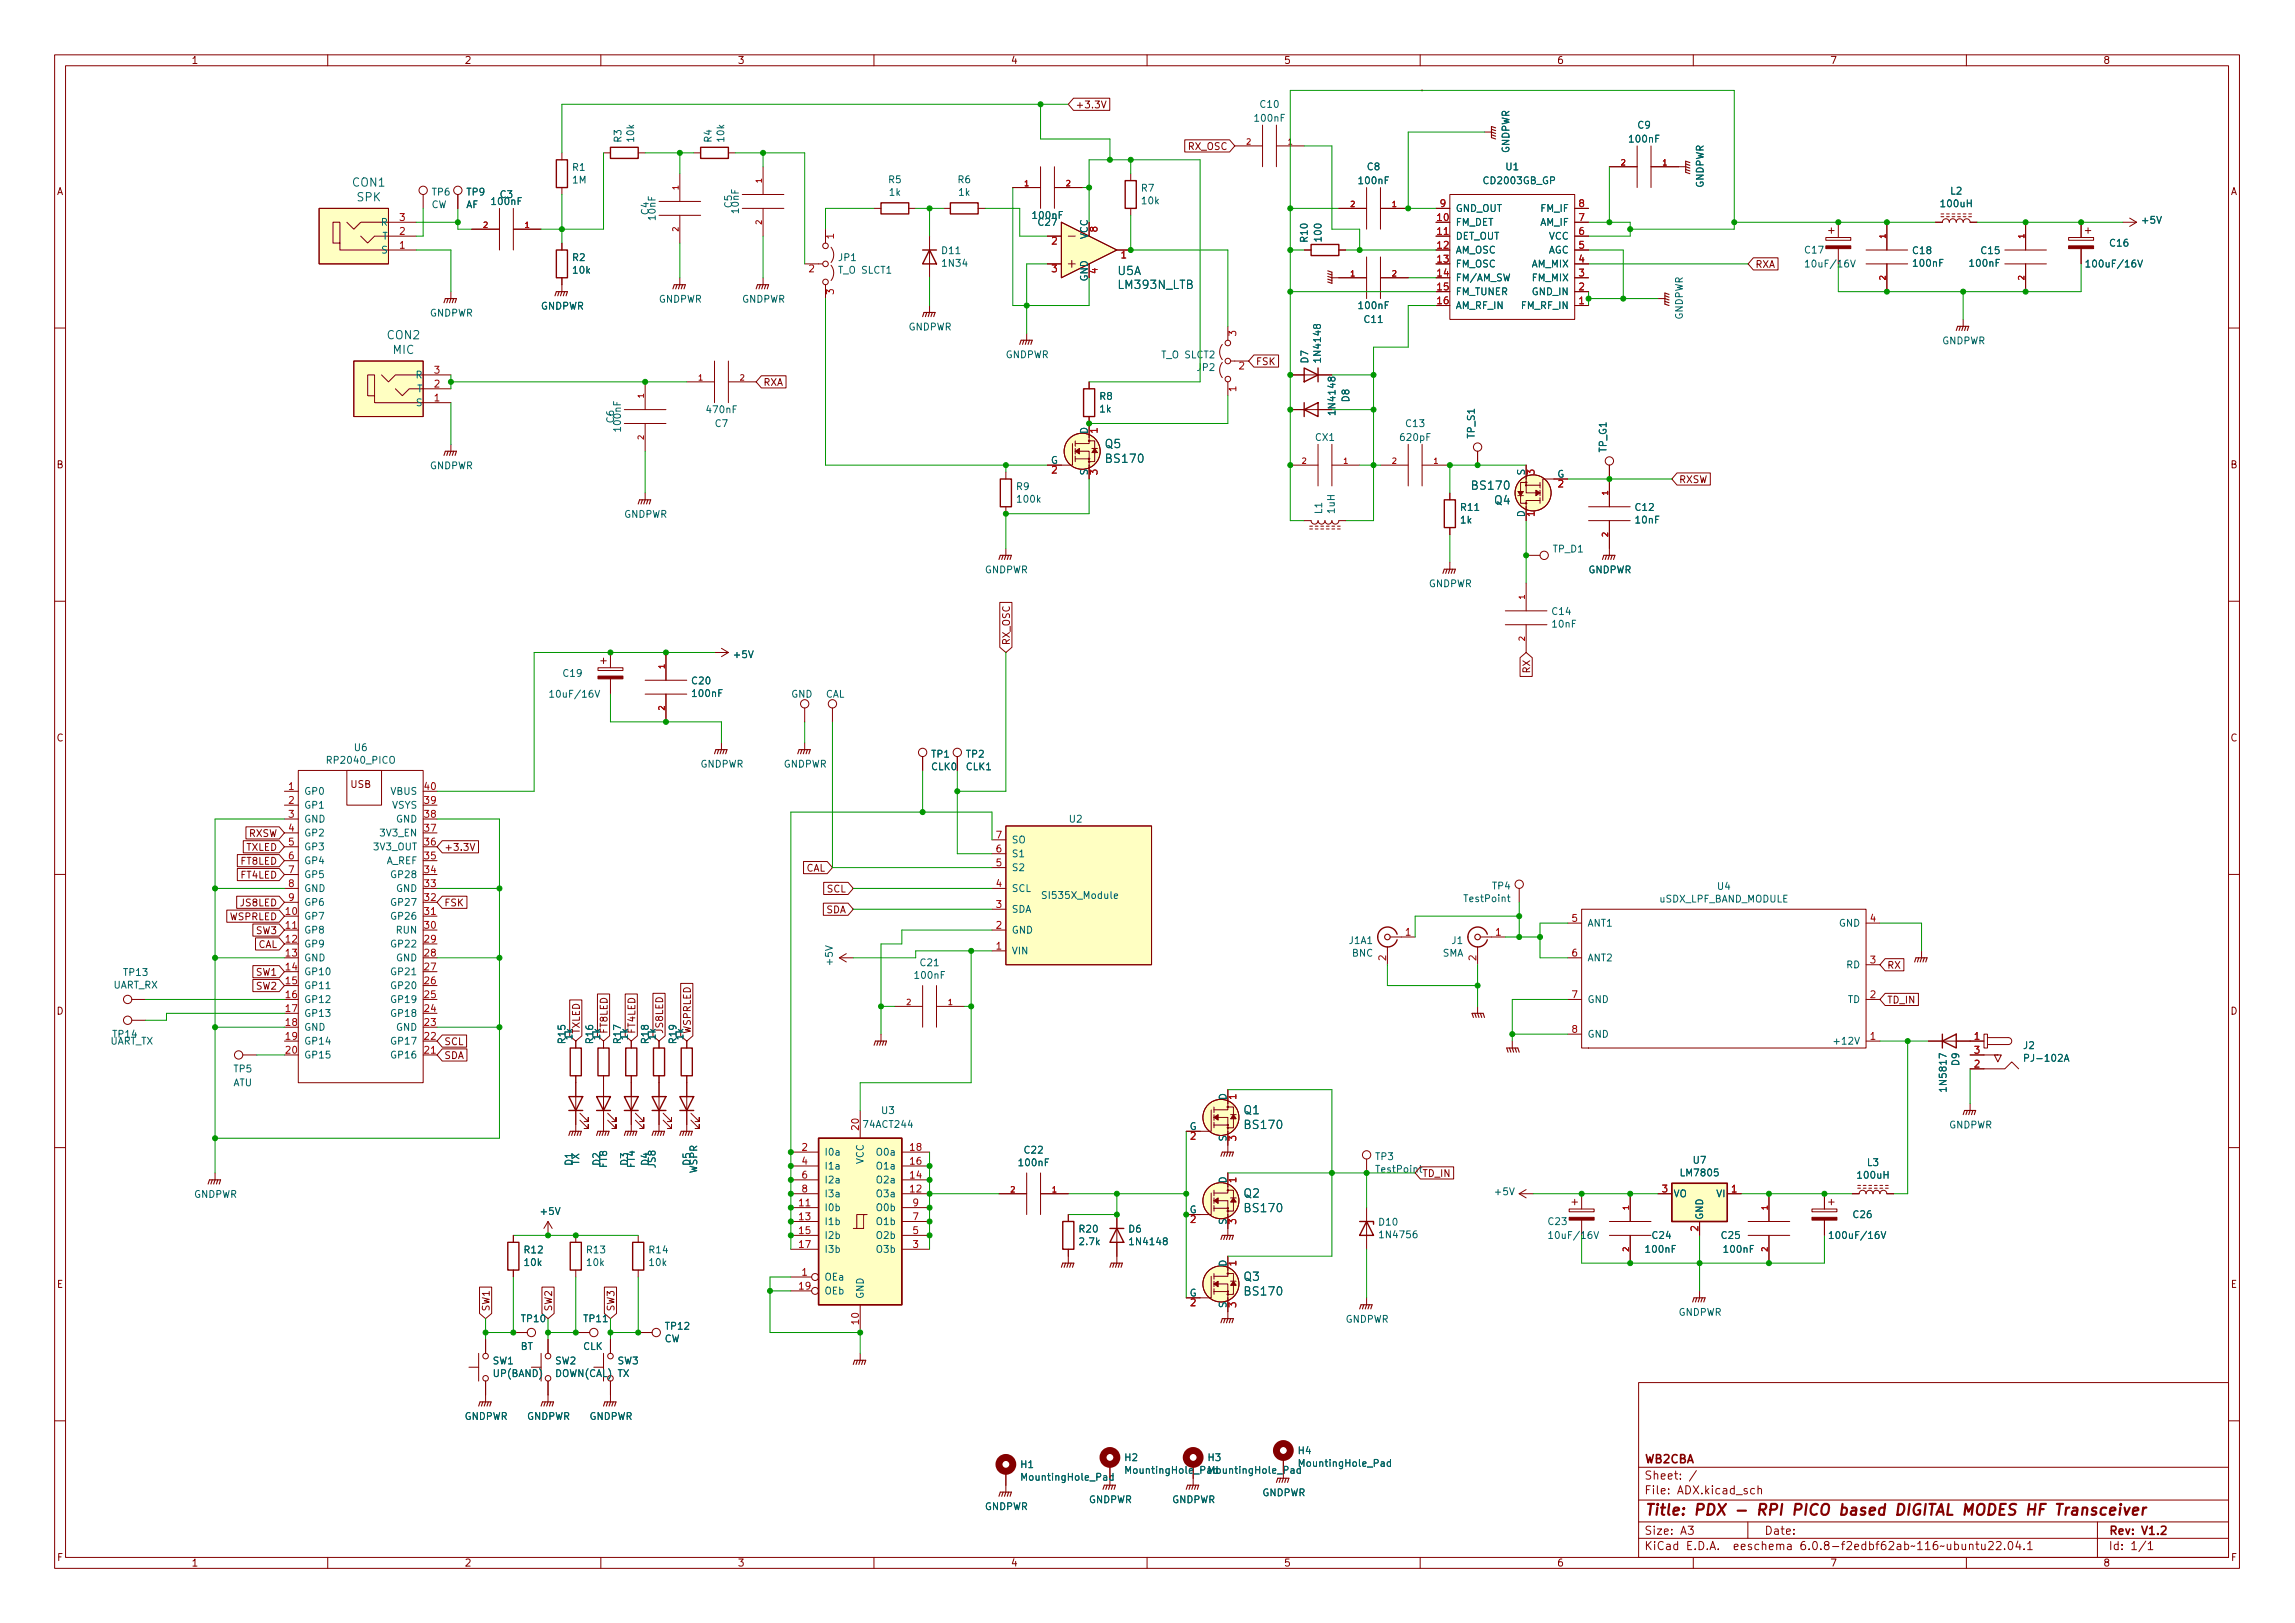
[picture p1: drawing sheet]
<svg xmlns="http://www.w3.org/2000/svg" width="420mm" height="297mm" viewBox="0 0 420 297" stroke-linecap="round" stroke-linejoin="round" font-family="sans-serif">
<defs><g id="words">
<text font-size="2.8" fill="#840000" x="301" y="277.3">Title: PDX - RPI PICO based DIGITAL MODES HF Transceiver</text>
<g font-size="2.1" fill="#006464">
<text x="64.6" y="34.1">CON1</text>
<text x="65.3" y="36.8">SPK</text>
<text x="204.6" y="50.3">U5A</text>
<text x="204.8" y="52.9">LM393N_LTB</text>
<text x="70.9" y="62.1">CON2</text>
<text x="71.9" y="64.8">MIC</text>
<text x="202.3" y="82">Q5</text>
<text x="202.6" y="84.7">BS170</text>
<text x="269.7" y="89.6">BS170</text>
<text x="273.6" y="92.3">Q4</text>
<text x="227.7" y="203.9">Q1</text>
<text x="228" y="206.6">BS170</text>
<text x="227.7" y="219.2">Q2</text>
<text x="228" y="221.9">BS170</text>
<text x="227.7" y="234.4">Q3</text>
<text x="228" y="237.1">BS170</text>
</g>
<g font-size="2.1" fill="#840000">
<text x="301" y="267.8">WB2CBA</text>
<text x="301" y="273.5">File: ADX.kicad_sch</text>
<text x="301" y="270.8">Sheet: /</text>
<text x="301" y="280.9">Size: A3</text>
<text x="323" y="280.9">Date:</text>
<text x="386" y="280.9">Rev: V1.2</text>
<text x="301" y="283.7">KiCad E.D.A. eeschema 6.0.8-f2edbf62ab~116~ubuntu22.04.1</text>
<text x="386" y="283.7">Id: 1/1</text>
</g>
<g font-size="1.8" fill="#840000">
<text x="35" y="11.7">1</text>
<text x="85" y="11.7">2</text>
<text x="135" y="11.7">3</text>
<text x="185" y="11.7">4</text>
<text x="235" y="11.7">5</text>
<text x="285" y="11.7">6</text>
<text x="335" y="11.7">7</text>
<text x="385" y="11.7">8</text>
<text x="196.8" y="19.8">+3.3V</text>
<text x="217.5" y="27.4">RX_OSC</text>
<text x="10.3" y="35.7">A</text>
<text x="408.3" y="35.7">A</text>
<text x="321.3" y="49">RXA</text>
<text x="139.7" y="70.6">RXA</text>
<text x="229.9" y="66.8">FSK</text>
<text x="10.3" y="85.7">B</text>
<text x="307.3" y="88.4">RXSW</text>
<text x="408.3" y="85.7">B</text>
<text x="184.9" y="118.1" transform="rotate(-90 184.9 118.1)">RX_OSC</text>
<text x="280.1" y="123.1" transform="rotate(-90 280.1 123.1)">RX</text>
<text x="10.3" y="135.7">C</text>
<text x="408.3" y="135.7">C</text>
<text x="64.2" y="144.2">USB</text>
<text x="45" y="155.7">TXLED</text>
<text x="45.5" y="153.2">RXSW</text>
<text x="81.3" y="155.7">+3.3V</text>
<text x="44.1" y="160.8">FT4LED</text>
<text x="44.1" y="158.2">FT8LED</text>
<text x="147.5" y="159.5">CAL</text>
<text x="44.1" y="165.9">JS8LED</text>
<text x="81.3" y="165.9">FSK</text>
<text x="151.2" y="167.1">SDA</text>
<text x="151.4" y="163.3">SCL</text>
<text x="42" y="168.4">WSPRLED</text>
<text x="47" y="170.9">SW3</text>
<text x="47.2" y="173.5">CAL</text>
<text x="47" y="178.6">SW1</text>
<text x="345.4" y="177.3">RX</text>
<text x="10.3" y="185.7">D</text>
<text x="47" y="181.1">SW2</text>
<text x="345.4" y="183.6">TD_IN</text>
<text x="408.3" y="185.7">D</text>
<text x="81.3" y="191.3">SCL</text>
<text x="106.1" y="189.3" transform="rotate(-90 106.1 189.3)">TXLED</text>
<text x="111.2" y="189.3" transform="rotate(-90 111.2 189.3)">FT8LED</text>
<text x="116.3" y="189.3" transform="rotate(-90 116.3 189.3)">FT4LED</text>
<text x="121.4" y="189.3" transform="rotate(-90 121.4 189.3)">JS8LED</text>
<text x="126.5" y="189.3" transform="rotate(-90 126.5 189.3)">WSPRLED</text>
<text x="81.3" y="193.8">SDA</text>
<text x="260.3" y="215.4">TD_IN</text>
<text x="10.4" y="235.7">E</text>
<text x="408.4" y="235.7">E</text>
<text x="89.6" y="240.1" transform="rotate(-90 89.6 240.1)">SW1</text>
<text x="101.1" y="240.1" transform="rotate(-90 101.1 240.1)">SW2</text>
<text x="112.5" y="240.1" transform="rotate(-90 112.5 240.1)">SW3</text>
<text x="10.4" y="285.7">F</text>
<text x="35" y="286.7">1</text>
<text x="85" y="286.7">2</text>
<text x="135" y="286.7">3</text>
<text x="185" y="286.7">4</text>
<text x="235" y="286.7">5</text>
<text x="285" y="286.7">6</text>
<text x="335" y="286.7">7</text>
<text x="385" y="286.7">8</text>
<text x="408.4" y="285.7">F</text>
</g>
<g font-size="1.8" fill="#006464">
<text x="229.9" y="22.3">100nF</text>
<text x="230.8" y="19.7">C10</text>
<text x="299.9" y="23.5">C9</text>
<text x="113.8" y="26" transform="rotate(-90 113.8 26)">R3</text>
<text x="116.1" y="25.9" transform="rotate(-90 116.1 25.9)">10k</text>
<text x="130.3" y="26" transform="rotate(-90 130.3 26)">R4</text>
<text x="132.6" y="25.9" transform="rotate(-90 132.6 25.9)">10k</text>
<text x="276.3" y="28.1" transform="rotate(-90 276.3 28.1)">GNDPWR</text>
<text x="298.4" y="26.1">100nF</text>
<text x="79.1" y="35.8">TP6</text>
<text x="85.5" y="35.8">TP9</text>
<text x="104.8" y="33.6">1M</text>
<text x="104.8" y="31.3">R1</text>
<text x="162.7" y="33.5">R5</text>
<text x="162.8" y="35.8">1k</text>
<text x="175.4" y="33.5">R6</text>
<text x="175.5" y="35.8">1k</text>
<text x="209" y="35.1">R7</text>
<text x="248.9" y="33.7">100nF</text>
<text x="250.3" y="31.2">C8</text>
<text x="271.8" y="33.7">CD2003GB_GP</text>
<text x="275.7" y="31.2">U1</text>
<text x="311.9" y="34.4" transform="rotate(-90 311.9 34.4)">GNDPWR</text>
<text x="357.1" y="35.6">L2</text>
<text x="69.8" y="41.3">R</text>
<text x="78.9" y="38.1">CW</text>
<text x="85.3" y="38.1">AF</text>
<text x="90.2" y="37.5">100nF</text>
<text x="91.6" y="36.2">C3</text>
<text x="118.7" y="39.3" transform="rotate(-90 118.7 39.3)">C4</text>
<text x="120" y="40.2" transform="rotate(-90 120 40.2)">10nF</text>
<text x="134" y="38" transform="rotate(-90 134 38)">C5</text>
<text x="135.3" y="38.9" transform="rotate(-90 135.3 38.9)">10nF</text>
<text x="189.2" y="40">100nF</text>
<text x="190.1" y="41.3">C27</text>
<text x="209.1" y="37.4">10k</text>
<text x="266.4" y="41.3">FM_DET</text>
<text x="266.4" y="38.8">GND_OUT</text>
<text x="282" y="41.3">AM_IF</text>
<text x="282.2" y="38.8">FM_IF</text>
<text x="355.5" y="37.9">100uH</text>
<text x="392.3" y="40.9">+5V</text>
<text x="69.9" y="46.4">S</text>
<text x="70" y="43.9">T</text>
<text x="104.8" y="47.8">R2</text>
<text x="153.6" y="47.8">JP1</text>
<text x="172.5" y="46.5">D11</text>
<text x="199.1" y="43.8" transform="rotate(-90 199.1 43.8)">VCC</text>
<text x="239.4" y="44.2" transform="rotate(-90 239.4 44.2)">R10</text>
<text x="241.9" y="44" transform="rotate(-90 241.9 44)">100</text>
<text x="266.4" y="43.9">DET_OUT</text>
<text x="266.4" y="46.4">AM_OSC</text>
<text x="283.3" y="46.4">AGC</text>
<text x="283.5" y="43.9">VCC</text>
<text x="330.5" y="46.4">C17</text>
<text x="350.3" y="46.5">C18</text>
<text x="362.8" y="46.5">C15</text>
<text x="386.3" y="45.1">C16</text>
<text x="105" y="50.1">10k</text>
<text x="153.6" y="50.1">T_O SLCT1</text>
<text x="172.7" y="48.8">1N34</text>
<text x="199.1" y="51.5" transform="rotate(-90 199.1 51.5)">GND</text>
<text x="266.4" y="48.9">FM_OSC</text>
<text x="266.4" y="51.5">FM/AM_SW</text>
<text x="280.4" y="48.9">AM_MIX</text>
<text x="280.6" y="51.5">FM_MIX</text>
<text x="331.1" y="48.9">10uF/16V</text>
<text x="350.4" y="48.8">100nF</text>
<text x="360.8" y="48.8">100nF</text>
<text x="382.6" y="48.9">100uF/16V</text>
<text x="78.6" y="57.9">GNDPWR</text>
<text x="98.9" y="56.7">GNDPWR</text>
<text x="120.5" y="55.4">GNDPWR</text>
<text x="135.8" y="55.4">GNDPWR</text>
<text x="248.9" y="56.6">100nF</text>
<text x="249.8" y="59.1">C11</text>
<text x="266.4" y="54">FM_TUNER</text>
<text x="266.4" y="56.6">AM_RF_IN</text>
<text x="278.6" y="56.6">FM_RF_IN</text>
<text x="280.6" y="54">GND_IN</text>
<text x="308.1" y="58.6" transform="rotate(-90 308.1 58.6)">GNDPWR</text>
<text x="166.3" y="60.5">GNDPWR</text>
<text x="184" y="65.5">GNDPWR</text>
<text x="212.8" y="65.6">T_O SLCT2</text>
<text x="241.8" y="65.9" transform="rotate(-90 241.8 65.9)">1N4148</text>
<text x="355.5" y="63">GNDPWR</text>
<text x="76.1" y="69.3">R</text>
<text x="76.3" y="71.8">T</text>
<text x="219.2" y="67.9">JP2</text>
<text x="239.5" y="66.4" transform="rotate(-90 239.5 66.4)">D7</text>
<text x="76.2" y="74.3">S</text>
<text x="112.4" y="77.4" transform="rotate(-90 112.4 77.4)">C6</text>
<text x="129.5" y="75.6">470nF</text>
<text x="201.4" y="73.2">R8</text>
<text x="201.4" y="75.5">1k</text>
<text x="244.5" y="75.6" transform="rotate(-90 244.5 75.6)">1N4148</text>
<text x="247" y="73.5" transform="rotate(-90 247 73.5)">D8</text>
<text x="113.7" y="78.8" transform="rotate(-90 113.7 78.8)">100nF</text>
<text x="130.9" y="78.1">C7</text>
<text x="199.1" y="79.4" transform="rotate(-90 199.1 79.4)">D</text>
<text x="240.8" y="80.7">CX1</text>
<text x="256.5" y="80.7">620pF</text>
<text x="257.5" y="78.1">C13</text>
<text x="270" y="80.2" transform="rotate(-90 270 80.2)">TP_S1</text>
<text x="294.1" y="82.8" transform="rotate(-90 294.1 82.8)">TP_G1</text>
<text x="78.6" y="85.9">GNDPWR</text>
<text x="186.1" y="89.7">R9</text>
<text x="192.4" y="84.9">G</text>
<text x="199.1" y="87" transform="rotate(-90 199.1 87)">S</text>
<text x="279.1" y="87" transform="rotate(-90 279.1 87)">S</text>
<text x="285.1" y="87.4">G</text>
<text x="114.2" y="94.8">GNDPWR</text>
<text x="186.4" y="92">100k</text>
<text x="242" y="94" transform="rotate(-90 242 94)">L1</text>
<text x="244.3" y="93.9" transform="rotate(-90 244.3 93.9)">1uH</text>
<text x="267.4" y="95.8">1k</text>
<text x="267.5" y="93.5">R11</text>
<text x="279.1" y="94.7" transform="rotate(-90 279.1 94.7)">D</text>
<text x="299.5" y="93.5">C12</text>
<text x="299.5" y="95.8">10nF</text>
<text x="284.3" y="101.1">TP_D1</text>
<text x="180.2" y="104.9">GNDPWR</text>
<text x="261.5" y="107.5">GNDPWR</text>
<text x="290.7" y="104.9">GNDPWR</text>
<text x="284.2" y="112.5">C14</text>
<text x="284.3" y="114.8">10nF</text>
<text x="103.2" y="123.9">C19</text>
<text x="126.7" y="125.2">C20</text>
<text x="134.5" y="120.4">+5V</text>
<text x="101.3" y="127.7">10uF/16V</text>
<text x="126.9" y="127.5">100nF</text>
<text x="144.8" y="127.7">GND</text>
<text x="151.1" y="127.7">CAL</text>
<text x="64.9" y="137.5">U6</text>
<text x="60.2" y="139.8">RP2040_PICO</text>
<text x="128.2" y="140.5">GNDPWR</text>
<text x="143.4" y="140.5">GNDPWR</text>
<text x="170.5" y="141">CLK0</text>
<text x="170.6" y="138.6">TP1</text>
<text x="176.9" y="141">CLK1</text>
<text x="176.9" y="138.6">TP2</text>
<text x="55.6" y="145.5">GP0</text>
<text x="55.6" y="148">GP1</text>
<text x="71.5" y="145.5">VBUS</text>
<text x="71.7" y="148">VSYS</text>
<text x="55.6" y="150.5">GND</text>
<text x="55.6" y="153.1">GP2</text>
<text x="55.6" y="155.6">GP3</text>
<text x="68.6" y="155.6">3V3_OUT</text>
<text x="69.9" y="153.1">3V3_EN</text>
<text x="72.5" y="150.5">GND</text>
<text x="185.2" y="154.3">SO</text>
<text x="195.8" y="150.5">U2</text>
<text x="55.6" y="158.2">GP4</text>
<text x="55.6" y="160.7">GP5</text>
<text x="70.7" y="158.2">A_REF</text>
<text x="71.9" y="160.7">GP28</text>
<text x="185.2" y="159.4">S2</text>
<text x="185.2" y="156.9">S1</text>
<text x="55.6" y="163.2">GND</text>
<text x="55.6" y="165.8">GP6</text>
<text x="71.9" y="165.8">GP27</text>
<text x="72.5" y="163.2">GND</text>
<text x="185.2" y="167">SDA</text>
<text x="185.2" y="163.2">SCL</text>
<text x="191.2" y="164.5">SI535X_Module</text>
<text x="268.2" y="165.1">TestPoint</text>
<text x="273.2" y="162.8">TP4</text>
<text x="303.7" y="165.2">uSDX_LPF_BAND_MODULE</text>
<text x="314.5" y="162.9">U4</text>
<text x="55.6" y="168.3">GP7</text>
<text x="55.6" y="170.9">GP8</text>
<text x="55.6" y="173.4">GP9</text>
<text x="71.9" y="173.4">GP22</text>
<text x="71.9" y="168.3">GP26</text>
<text x="72.6" y="170.9">RUN</text>
<text x="185.2" y="170.9">GND</text>
<text x="247" y="172.8">J1A1</text>
<text x="265.8" y="172.8">J1</text>
<text x="290.6" y="169.6">ANT1</text>
<text x="336.7" y="169.6">GND</text>
<text x="22.7" y="178.6">TP13</text>
<text x="55.6" y="175.9">GND</text>
<text x="55.6" y="178.5">GP10</text>
<text x="71.9" y="178.5">GP21</text>
<text x="72.5" y="175.9">GND</text>
<text x="152.5" y="176.5" transform="rotate(-90 152.5 176.5)">+5V</text>
<text x="167.6" y="179.1">100nF</text>
<text x="168.6" y="176.8">C21</text>
<text x="185.2" y="174.7">VIN</text>
<text x="247.5" y="175.1">BNC</text>
<text x="264.1" y="175.1">SMA</text>
<text x="290.6" y="175.9">ANT2</text>
<text x="338.1" y="177.2">RD</text>
<text x="20.7" y="180.9">UART_RX</text>
<text x="55.6" y="181">GP11</text>
<text x="55.6" y="183.6">GP12</text>
<text x="71.9" y="183.6">GP19</text>
<text x="71.9" y="181">GP20</text>
<text x="290.6" y="183.6">GND</text>
<text x="338.3" y="183.6">TD</text>
<text x="20.1" y="191.2">UART_TX</text>
<text x="20.7" y="189.9">TP14</text>
<text x="55.6" y="186.1">GP13</text>
<text x="55.6" y="188.6">GND</text>
<text x="55.6" y="191.2">GP14</text>
<text x="71.9" y="191.2">GP17</text>
<text x="71.9" y="186.1">GP18</text>
<text x="72.5" y="188.6">GND</text>
<text x="103.5" y="190.9" transform="rotate(-90 103.5 190.9)">R15</text>
<text x="104.8" y="190.3" transform="rotate(-90 104.8 190.3)">1k</text>
<text x="108.6" y="190.9" transform="rotate(-90 108.6 190.9)">R16</text>
<text x="109.9" y="190.3" transform="rotate(-90 109.9 190.3)">1k</text>
<text x="113.7" y="190.9" transform="rotate(-90 113.7 190.9)">R17</text>
<text x="114.9" y="190.3" transform="rotate(-90 114.9 190.3)">1k</text>
<text x="118.7" y="190.9" transform="rotate(-90 118.7 190.9)">R18</text>
<text x="120" y="190.3" transform="rotate(-90 120 190.3)">1k</text>
<text x="123.8" y="190.9" transform="rotate(-90 123.8 190.9)">R19</text>
<text x="125.1" y="190.3" transform="rotate(-90 125.1 190.3)">1k</text>
<text x="290.6" y="189.9">GND</text>
<text x="336.4" y="191.2">+12V</text>
<text x="370.5" y="192">J2</text>
<text x="42.8" y="196.3">TP5</text>
<text x="55.6" y="193.7">GP15</text>
<text x="71.9" y="193.7">GP16</text>
<text x="358.7" y="195" transform="rotate(-90 358.7 195)">D9</text>
<text x="371.1" y="194.3">PJ-102A</text>
<text x="42.6" y="198.8">ATU</text>
<text x="161.4" y="203.9">U3</text>
<text x="224.5" y="201.3" transform="rotate(-90 224.5 201.3)">D</text>
<text x="356.4" y="199.4" transform="rotate(-90 356.4 199.4)">1N5817</text>
<text x="158.3" y="206.4">74ACT244</text>
<text x="217.8" y="206.8">G</text>
<text x="224.5" y="208.9" transform="rotate(-90 224.5 208.9)">S</text>
<text x="356.8" y="206.5">GNDPWR</text>
<text x="104.8" y="213.3" transform="rotate(-90 104.8 213.3)">D1</text>
<text x="106" y="213.3" transform="rotate(-90 106 213.3)">TX</text>
<text x="109.9" y="213.3" transform="rotate(-90 109.9 213.3)">D2</text>
<text x="111.1" y="213.7" transform="rotate(-90 111.1 213.7)">FT8</text>
<text x="114.9" y="213.3" transform="rotate(-90 114.9 213.3)">D3</text>
<text x="116.2" y="213.7" transform="rotate(-90 116.2 213.7)">FT4</text>
<text x="118.7" y="213.3" transform="rotate(-90 118.7 213.3)">D4</text>
<text x="120" y="213.7" transform="rotate(-90 120 213.7)">JS8</text>
<text x="126.4" y="213.3" transform="rotate(-90 126.4 213.3)">D5</text>
<text x="127.6" y="214.8" transform="rotate(-90 127.6 214.8)">WSPR</text>
<text x="150.9" y="211.5">I0a</text>
<text x="150.9" y="214">I1a</text>
<text x="158.1" y="213.1" transform="rotate(-90 158.1 213.1)">VCC</text>
<text x="160.7" y="214">O1a</text>
<text x="160.7" y="211.5">O0a</text>
<text x="186.7" y="213.4">100nF</text>
<text x="187.6" y="211.1">C22</text>
<text x="251.8" y="212.3">TP3</text>
<text x="252.1" y="214.6">TestPoint</text>
<text x="307.9" y="215.3">LM7805</text>
<text x="310" y="213">U7</text>
<text x="340.2" y="215.7">100uH</text>
<text x="341.9" y="213.4">L3</text>
<text x="35.4" y="219.2">GNDPWR</text>
<text x="150.9" y="221.7">I0b</text>
<text x="150.9" y="216.6">I2a</text>
<text x="150.9" y="219.1">I3a</text>
<text x="160.6" y="221.7">O0b</text>
<text x="160.7" y="219.1">O3a</text>
<text x="160.7" y="216.6">O2a</text>
<text x="224.5" y="216.6" transform="rotate(-90 224.5 216.6)">D</text>
<text x="273.8" y="218.7">+5V</text>
<text x="306.3" y="219.1">VO</text>
<text x="314.3" y="219.1">VI</text>
<text x="99.1" y="222.3">+5V</text>
<text x="150.9" y="224.2">I1b</text>
<text x="150.9" y="226.7">I2b</text>
<text x="160.6" y="226.7">O2b</text>
<text x="160.6" y="224.2">O1b</text>
<text x="197.7" y="225.6">R20</text>
<text x="197.7" y="227.9">2.7k</text>
<text x="206.7" y="225.6">D6</text>
<text x="207.1" y="227.9">1N4148</text>
<text x="217.8" y="222">G</text>
<text x="224.5" y="224.1" transform="rotate(-90 224.5 224.1)">S</text>
<text x="252.5" y="224.3">D10</text>
<text x="252.9" y="226.6">1N4756</text>
<text x="283.5" y="224.2">C23</text>
<text x="284.2" y="226.7">10uF/16V</text>
<text x="302.6" y="226.7">C24</text>
<text x="311.8" y="223.3" transform="rotate(-90 311.8 223.3)">GND</text>
<text x="315.2" y="226.7">C25</text>
<text x="335.6" y="226.7">100uF/16V</text>
<text x="339.4" y="222.9">C26</text>
<text x="96.1" y="229.4">R12</text>
<text x="96.1" y="231.7">10k</text>
<text x="107.5" y="229.4">R13</text>
<text x="107.5" y="231.7">10k</text>
<text x="118.9" y="229.4">R14</text>
<text x="118.9" y="231.7">10k</text>
<text x="150.9" y="229.3">I3b</text>
<text x="160.6" y="229.3">O3b</text>
<text x="224.5" y="231.8" transform="rotate(-90 224.5 231.8)">D</text>
<text x="301.4" y="229.3">100nF</text>
<text x="315.7" y="229.3">100nF</text>
<text x="150.9" y="234.4">OEa</text>
<text x="150.9" y="236.9">OEb</text>
<text x="158.1" y="237.8" transform="rotate(-90 158.1 237.8)">GND</text>
<text x="217.8" y="237.3">G</text>
<text x="224.5" y="239.4" transform="rotate(-90 224.5 239.4)">S</text>
<text x="95.5" y="242">TP10</text>
<text x="107" y="242">TP11</text>
<text x="121.6" y="245.7">CW</text>
<text x="121.9" y="243.3">TP12</text>
<text x="246.3" y="242.1">GNDPWR</text>
<text x="307.2" y="240.8">GNDPWR</text>
<text x="90.2" y="249.7">SW1</text>
<text x="95.3" y="247.1">BT</text>
<text x="101.6" y="249.7">SW2</text>
<text x="106.7" y="247.1">CLK</text>
<text x="113.1" y="249.7">SW3</text>
<text x="90.5" y="252">UP(BAND)</text>
<text x="101.7" y="252">DOWN(CAL) TX</text>
<text x="85" y="259.9">GNDPWR</text>
<text x="96.4" y="259.9">GNDPWR</text>
<text x="107.8" y="259.9">GNDPWR</text>
<text x="186.9" y="268.7">H1</text>
<text x="206" y="267.4">H2</text>
<text x="206.5" y="269.7">MountingHole_PadMountingHole_Pad</text>
<text x="221.2" y="267.4">H3</text>
<text x="237.7" y="266.1">H4</text>
<text x="238.2" y="268.4">MountingHole_Pad</text>
<text x="187.4" y="271">MountingHole_Pad</text>
<text x="199.3" y="275.1">GNDPWR</text>
<text x="214.5" y="275.1">GNDPWR</text>
<text x="231" y="273.8">GNDPWR</text>
<text x="180.2" y="276.4">GNDPWR</text>
</g>
<g font-size="1.8" fill="#a90000">
<text x="73.2" y="40.4">3</text>
<text x="263.2" y="40.4">10</text>
<text x="263.7" y="37.9">9</text>
<text x="289.1" y="40.4">7</text>
<text x="289.1" y="37.9">8</text>
<text x="73.2" y="45.5">1</text>
<text x="73.2" y="43">2</text>
<text x="152.7" y="43.7" transform="rotate(-90 152.7 43.7)">1</text>
<text x="192.5" y="44.7">2</text>
<text x="200.9" y="42.4" transform="rotate(-90 200.9 42.4)">8</text>
<text x="205.2" y="47.3">1</text>
<text x="263.2" y="43">11</text>
<text x="263.2" y="45.5">12</text>
<text x="289.1" y="45.5">5</text>
<text x="289.1" y="43">6</text>
<text x="148.1" y="49.8">2</text>
<text x="152.7" y="53.9" transform="rotate(-90 152.7 53.9)">3</text>
<text x="192.5" y="49.8">3</text>
<text x="200.9" y="50.1" transform="rotate(-90 200.9 50.1)">4</text>
<text x="263.2" y="48">13</text>
<text x="263.2" y="50.6">14</text>
<text x="263.2" y="53.1">15</text>
<text x="289.1" y="53.1">2</text>
<text x="289.1" y="50.6">3</text>
<text x="289.1" y="48">4</text>
<text x="263.2" y="55.7">16</text>
<text x="289.1" y="55.7">1</text>
<text x="226.3" y="61.5" transform="rotate(-90 226.3 61.5)">3</text>
<text x="79.5" y="70.9">2</text>
<text x="79.5" y="68.4">3</text>
<text x="226.3" y="71.6" transform="rotate(-90 226.3 71.6)">1</text>
<text x="226.8" y="67.6">2</text>
<text x="79.5" y="73.4">1</text>
<text x="200.9" y="79.3" transform="rotate(-90 200.9 79.3)">1</text>
<text x="192.5" y="86.7">2</text>
<text x="200.9" y="86.9" transform="rotate(-90 200.9 86.9)">3</text>
<text x="280.9" y="86.9" transform="rotate(-90 280.9 86.9)">3</text>
<text x="285.3" y="89.2">2</text>
<text x="280.9" y="94.5" transform="rotate(-90 280.9 94.5)">1</text>
<text x="52.8" y="144.6">1</text>
<text x="52.8" y="147.1">2</text>
<text x="52.8" y="149.6">3</text>
<text x="77.8" y="149.6">38</text>
<text x="77.8" y="147.1">39</text>
<text x="77.8" y="144.6">40</text>
<text x="52.8" y="152.2">4</text>
<text x="52.8" y="154.7">5</text>
<text x="77.8" y="154.7">36</text>
<text x="77.8" y="152.2">37</text>
<text x="182.4" y="156">6</text>
<text x="182.4" y="153.5">7</text>
<text x="52.8" y="157.3">6</text>
<text x="52.8" y="159.8">7</text>
<text x="77.8" y="159.8">34</text>
<text x="77.8" y="157.3">35</text>
<text x="182.4" y="158.5">5</text>
<text x="52.4" y="167.4">10</text>
<text x="52.8" y="162.3">8</text>
<text x="52.8" y="164.9">9</text>
<text x="77.8" y="167.4">31</text>
<text x="77.8" y="164.9">32</text>
<text x="77.8" y="162.3">33</text>
<text x="182.4" y="166.2">3</text>
<text x="182.4" y="162.3">4</text>
<text x="52.4" y="170">11</text>
<text x="52.4" y="172.5">12</text>
<text x="77.8" y="172.5">29</text>
<text x="77.8" y="170">30</text>
<text x="182.4" y="173.8">1</text>
<text x="182.4" y="170">2</text>
<text x="257.3" y="171.2">1</text>
<text x="273.8" y="171.2">1</text>
<text x="287.8" y="168.7">5</text>
<text x="342.4" y="168.7">4</text>
<text x="52.4" y="175">13</text>
<text x="52.4" y="177.6">14</text>
<text x="77.8" y="177.6">27</text>
<text x="77.8" y="175">28</text>
<text x="253.7" y="175.8" transform="rotate(-90 253.7 175.8)">2</text>
<text x="270.3" y="175.8" transform="rotate(-90 270.3 175.8)">2</text>
<text x="287.8" y="175">6</text>
<text x="342.4" y="176.3">3</text>
<text x="52.4" y="180.1">15</text>
<text x="52.4" y="182.7">16</text>
<text x="52.4" y="185.2">17</text>
<text x="77.8" y="185.2">24</text>
<text x="77.8" y="182.7">25</text>
<text x="77.8" y="180.1">26</text>
<text x="287.8" y="182.7">7</text>
<text x="342.4" y="182.7">2</text>
<text x="52.4" y="187.7">18</text>
<text x="52.4" y="190.3">19</text>
<text x="77.8" y="190.3">22</text>
<text x="77.8" y="187.7">23</text>
<text x="287.8" y="189">8</text>
<text x="342.4" y="190.3">1</text>
<text x="361.5" y="190.3">1</text>
<text x="52.4" y="192.8">20</text>
<text x="77.8" y="192.8">21</text>
<text x="361.5" y="195.4">2</text>
<text x="361.5" y="192.8">3</text>
<text x="226.3" y="201.2" transform="rotate(-90 226.3 201.2)">1</text>
<text x="157.2" y="206.8" transform="rotate(-90 157.2 206.8)">20</text>
<text x="217.9" y="208.6">2</text>
<text x="226.3" y="208.8" transform="rotate(-90 226.3 208.8)">3</text>
<text x="146.8" y="210.6">2</text>
<text x="146.8" y="213.1">4</text>
<text x="146.8" y="215.7">6</text>
<text x="166.7" y="215.7">14</text>
<text x="166.7" y="213.1">16</text>
<text x="166.7" y="210.6">18</text>
<text x="146.3" y="220.8">11</text>
<text x="146.8" y="218.2">8</text>
<text x="166.7" y="218.2">12</text>
<text x="167.1" y="220.8">9</text>
<text x="226.3" y="216.4" transform="rotate(-90 226.3 216.4)">1</text>
<text x="304.3" y="218.2">3</text>
<text x="317" y="218.2">1</text>
<text x="146.3" y="223.3">13</text>
<text x="146.3" y="225.8">15</text>
<text x="167.1" y="225.8">5</text>
<text x="167.1" y="223.3">7</text>
<text x="217.9" y="223.8">2</text>
<text x="226.3" y="224" transform="rotate(-90 226.3 224)">3</text>
<text x="310.9" y="225.3" transform="rotate(-90 310.9 225.3)">2</text>
<text x="146.3" y="228.4">17</text>
<text x="146.8" y="233.5">1</text>
<text x="167.1" y="228.4">3</text>
<text x="226.3" y="231.7" transform="rotate(-90 226.3 231.7)">1</text>
<text x="146.3" y="236">19</text>
<text x="217.9" y="239.1">2</text>
<text x="226.3" y="239.3" transform="rotate(-90 226.3 239.3)">3</text>
<text x="157.2" y="242.3" transform="rotate(-90 157.2 242.3)">10</text>
</g>
<g font-size="1.4" fill="#a90000">
<text x="228.2" y="26.5">2</text>
<text x="235.8" y="26.5">1</text>
<text x="124.2" y="34.7" transform="rotate(-90 124.2 34.7)">1</text>
<text x="139.4" y="33.5" transform="rotate(-90 139.4 33.5)">1</text>
<text x="187.6" y="34.1">1</text>
<text x="195.2" y="34.1">2</text>
<text x="296.8" y="30.3">2</text>
<text x="304.4" y="30.3">1</text>
<text x="88.5" y="41.7">2</text>
<text x="96.1" y="41.7">1</text>
<text x="139.4" y="41.1" transform="rotate(-90 139.4 41.1)">2</text>
<text x="247.3" y="37.9">2</text>
<text x="254.9" y="37.9">1</text>
<text x="124.2" y="42.3" transform="rotate(-90 124.2 42.3)">2</text>
<text x="345.2" y="43.6" transform="rotate(-90 345.2 43.6)">1</text>
<text x="370.6" y="43.6" transform="rotate(-90 370.6 43.6)">1</text>
<text x="247.3" y="50.6">1</text>
<text x="254.9" y="50.6">2</text>
<text x="345.2" y="51.2" transform="rotate(-90 345.2 51.2)">2</text>
<text x="370.6" y="51.2" transform="rotate(-90 370.6 51.2)">2</text>
<text x="127.9" y="69.6">1</text>
<text x="135.5" y="69.6">2</text>
<text x="117.9" y="72.8" transform="rotate(-90 117.9 72.8)">1</text>
<text x="117.9" y="80.4" transform="rotate(-90 117.9 80.4)">2</text>
<text x="238.4" y="84.9">2</text>
<text x="246" y="84.9">1</text>
<text x="254.9" y="84.9">2</text>
<text x="262.5" y="84.9">1</text>
<text x="294.4" y="90.6" transform="rotate(-90 294.4 90.6)">1</text>
<text x="294.4" y="98.2" transform="rotate(-90 294.4 98.2)">2</text>
<text x="279.1" y="109.7" transform="rotate(-90 279.1 109.7)">1</text>
<text x="279.1" y="117.3" transform="rotate(-90 279.1 117.3)">2</text>
<text x="121.7" y="122.4" transform="rotate(-90 121.7 122.4)">1</text>
<text x="121.7" y="130" transform="rotate(-90 121.7 130)">2</text>
<text x="166" y="183.9">2</text>
<text x="173.6" y="183.9">1</text>
<text x="185" y="218.2">2</text>
<text x="192.6" y="218.2">1</text>
<text x="298.2" y="221.4" transform="rotate(-90 298.2 221.4)">1</text>
<text x="323.6" y="221.4" transform="rotate(-90 323.6 221.4)">1</text>
<text x="298.2" y="229" transform="rotate(-90 298.2 229)">2</text>
<text x="323.6" y="229" transform="rotate(-90 323.6 229)">2</text>
</g>
</g></defs>
<g fill="none" stroke="#840000" stroke-width=".18">
<path d="M10 10h400v277h-400zM12 12h396v273h-396zM60 10v2M110 10v2M160 10v2M196.5 18h6.7v2.2h-6.7l-.9-1.1zM201.6 18.5l.5 1.3 .4-1.3M210 10v2M260 10v2M310 10v2M360 10v2M58.4 38.1h12.7v10.2h-12.7z"/>
<path d="M77.5 35.6v2.5M83.8 35.6v2.5M91.4 38.1v7.7M94 38.1v7.7M102.9 28v1.2M102.9 34.3v1.3M110.5 28h1.3M116.8 28h1.3M120.6 39.4h7.7M120.6 36.9h7.7M124.5 31.8v5.1M124.5 39.4v5.1"/>
<path d="M127 28h1.3M133.3 28h1.3M135.9 38.1h7.6M135.9 35.6h7.6M139.7 30.5v5.1M139.7 38.1v5.1M160 38.1h1.3M166.4 38.1h1.2M172.7 38.1h1.3M179.1 38.1h1.2M185.4 34.3h5.1M190.5 30.5v7.6"/>
<path d="M193 30.5v7.6M193 34.3h5.1M207 31.8v1.3M207 38.1v1.3M216.9 25.6h8.2l1 1.1-1 1.1h-8.2zM226.1 26.7h5M231.1 22.9v7.6M233.7 22.9v7.6M233.7 26.7h5.1M245.1 38.1h5.1M250.2 34.3v7.6M252.7 38.1h5.1"/>
<path d="M252.7 34.3v7.6M262.9 38.1h2.5M265.4 35.6h22.9v22.9h-22.9zM271.8 24.2h1.2M288.3 38.1h2.5M294.6 30.5h5.1M299.7 26.7v7.6M302.3 30.5h6.3M302.3 26.7v7.6M355.3 39.7h.6M355.3 39.2h.6M356.4 39.7h.5"/>
<path d="M356.4 39.2h.5M357.4 39.7h.5M357.4 39.2h.5M358.4 39.7h.5M358.4 39.2h.5M359.4 39.7h.5M359.4 39.2h.5M360.4 39.7h.5M360.4 39.2h.5M389.9 39.9l1.3 .8M62.2 44.5h-1.2v-3.8h1.2v5.1h14M63.5 40.7l1.3 1.2 1.2-1.2h10.2"/>
<path d="M66 43.2l1.3 1.3 1.3-1.3h7.6M82.5 53.4v1.2M86.4 41.9h5M94 41.9h5.1M102.9 44.5v1.3M102.9 50.8v2.6M124.5 50.8v1.3M139.7 50.8v1.3M147.3 48.3h3.3M151.1 41.9v2.6M151.1 52.1v2.5M152.1 45.2a2.26 2.26 0 0 1 0 2.8"/>
<path d="M152.1 48.5a2.26 2.26 0 0 1 0 2.8M170.2 43.2v7.6M170.2 55.9v1.3M191.8 48.3h2.5M191.8 43.2h2.5M194.3 40.7l10.2 5.1-10.2 5zM195.6 48.3h1.2M195.6 43.2h1.2M196.2 47.7v1.2M204.5 45.8h2.5M224.8 59.7v2.6M238.8 45.8h1.2"/>
<path d="M243.8 50.8h6.4M245.1 45.8h1.3M250.2 47v7.6M252.7 50.8h5.1M252.7 47v7.6M262.9 43.2h2.5M288.3 48.3h2.5M288.3 45.8h2.5M288.3 43.2h2.5M288.3 40.7h2.5M288.3 50.8h2.5M288.3 55.9h2.5"/>
<path d="M288.3 53.4h2.5M303.5 54.6h1.3M321 47.2h4.5v2.2h-4.5l-1-1.1zM334.3 43.5h4.5v.5h-4.5zM334.8 42.2h1M335.3 41.7v1M336.5 40.7v2.8M336.5 45.5v2.8M341.6 48.3h7.6M341.6 45.8h7.6M345.4 40.7v5.1M345.4 48.3v5.1"/>
<path d="M354.3 40.7h1.3a.63 .63 0 0 1 .6-.7 .63 .63 0 0 1 .7 .7 .63 .63 0 0 1 .6-.7 .63 .63 0 0 1 .6 .7 .63 .63 0 0 1 .7-.7 .63 .63 0 0 1 .6 .7 .63 .63 0 0 1 .6-.7 .63 .63 0 0 1 .7 .7h1.2M359.4 58.5v1.2M367 48.3h7.6M367 45.8h7.6M370.8 40.7v5.1M370.8 48.3v5.1M378.7 43.5h4.6v.5h-4.6zM381 40.7v2.8M381 45.5v2.8M381.8 42.2h1M382.3 41.7v1M388.6 40.7h2.6"/>
<path d="M391.2 40.7l-1.3 .7M10 60h2M64.8 66.1h12.7v10.1h-12.7zM68.6 72.4h-1.3v-3.8h1.3v5.1h13.9M69.8 68.6l1.3 1.3 1.3-1.3h10.1M72.4 71.2l1.3 1.2 1.2-1.2h7.6M114.3 77.5h7.6M114.3 75h7.6M118.1 69.9v5.1M118.1 77.5v5.1M125.7 69.9h5.1M130.8 66.1v7.6"/>
<path d="M133.3 66.1v7.6M133.3 69.9h5.1M139.4 68.8h4.5v2.2h-4.5l-1-1.1zM188 61v1.3M199.4 76.2v5h-2.6M199.4 69.9v1.3M223.8 66.3a2.26 2.26 0 0 0 0 2.8M223.8 63a2.26 2.26 0 0 0 0 2.8M224.8 69.9v2.5M225.3 66.1h3.3M229.6 65h4.5v2.2h-4.5l-1-1.1zM236.2 75h7.6"/>
<path d="M236.2 68.6h7.6M408 60h2M82.5 81.3v1.3M118.1 90.2v1.3M184.1 86.4v1.3M184.1 92.7v1.3M196.3 81.2v3.9h-4.5M196.8 82.6h2.6v5.1M196.8 84h2.6M196.8 80.7v1M196.8 82.1v1M196.8 83.5v1"/>
<path d="M199.3 80.7h1.1v3.8h-1.1M199.9 82.1h1M236.2 85.1h5.1M238.8 95.3h1.2a.64 .64 0 0 0 .7 .6 .64 .64 0 0 0 .6-.6 .64 .64 0 0 0 .6 .6 .64 .64 0 0 0 .7-.6 .64 .64 0 0 0 .6 .6 .64 .64 0 0 0 .6-.6 .64 .64 0 0 0 .7 .6 .64 .64 0 0 0 .6-.6h1.3M239.8 96.3h.5M239.8 96.8h.5M240.8 96.3h.5M240.8 96.8h.5M241.3 81.3v7.6M241.8 96.3h.5M241.8 96.8h.5M242.8 96.3h.5"/>
<path d="M242.8 96.8h.5M243.8 85.1h5.1M243.8 96.3h.5M243.8 96.8h.5M243.8 81.3v7.6M244.9 96.3h.5M244.9 96.8h.5M252.7 85.1h5.1M257.8 81.3v7.6M260.3 85.1h5.1M260.3 81.3v7.6M265.4 90.2v1.3"/>
<path d="M265.4 96.6v1.2M270.5 82.6v2.5M277.9 90.7h1M279.4 85.1v5.1h2.5M279.4 88.8h2.5M279.5 88.3h-1.1v3.8h1.1M281.9 91.6h-2.5v3.7M281.9 88.3v1M281.9 89.7v1M281.9 91.1v1M287 87.7h-4.6v3.9M290.8 95.3h7.6"/>
<path d="M290.8 92.7h7.6M294.6 85.1v7.6M294.6 95.3v6.3M307 86.6h6.1v2.2h-6.1l-.9-1.1zM10 110h2M111.8 119.4v2.8M121.9 119.4v5.1M130.8 119.4h2.5M132.1 118.7l1.2 .7M133.3 119.4l-1.2 .8M183 110.3h2.3v8.2l-1.2 .9-1.1-.9zM184.1 100.4v1.2"/>
<path d="M265.4 102.9v1.3M275.6 114.3h7.6M275.6 111.8h7.6M279.4 106.7v5.1M279.4 114.3v5.1M279.4 101.6h2.5M408 110h2M109.5 122.2h4.5v.5h-4.5zM110 120.9h1M110.5 120.4v1M111.8 124.2v2.8M118.1 127h7.6"/>
<path d="M118.1 124.5h7.6M121.9 127v5.1M132.1 135.9v1.3M147.3 129.6v2.5M147.3 135.9v1.3M152.4 129.6v2.5M168.9 138.5v2.5M175.3 138.5v2.5M278.3 120.4l1.1-1 1.1 1v3.4h-2.2zM43.5 158.9h7.6l1 1.2-1 1.1h-7.6zM43.5 156.4h7.6l1 1.1-1 1.1h-7.6zM44.5 153.9h6.6l1 1.1-1 1.1h-6.6z"/>
<path d="M45 151.3h6.1l1 1.1-1 1.1h-6.1zM52.1 144.8h2.5M52.1 147.4h2.5M52.1 149.9h2.5M52.1 152.4h2.5M52.1 155h2.5M52.1 157.5h2.5M54.6 141h22.9v57.2h-22.9zM63.5 141h6.3v6.4h-6.3zM81 153.9h6.6v2.2h-6.6l-1-1.1zM86.1 154.4l.4 1.2 .4-1.2M147.1 157.7h4.3l1 1.1-1 1.1h-4.3z"/>
<path d="M181.6 158.8h2.5M181.6 156.2h2.5M181.6 153.7h2.5M184.1 151.2h26.7v25.4h-26.7zM10 160h2M41.5 166.6h9.6l1 1.1-1 1.1h-9.6zM43.3 164h7.8l1 1.1-1 1.1h-7.8zM46.3 169.1h4.8l1 1.1-1 1.1h-4.8zM46.3 179.3h4.8l1 1.1-1 1.1h-4.8zM46.3 176.7h4.8l1 1.1-1 1.1h-4.8zM46.8 171.6h4.3l1 1.2-1 1.1h-4.3zM52.1 160.1h2.5"/>
<path d="M52.1 170.2h2.5M52.1 162.6h2.5M52.1 165.1h2.5M77.5 167.7h2.5M81 164h4.5v2.2h-4.5l-1-1.1zM124.6 180h2.2v9.6l-1.1 .9-1.1-.9zM150.7 165.3h4.6l.9 1.1-.9 1.1h-4.6zM150.8 161.5h4.5l.9 1.1-.9 1.1h-4.5zM153.7 175.3h2.5M153.7 175.3l1.2 .8M154.9 174.5l-1.2 .8M181.6 170.2h2.5"/>
<path d="M181.6 162.6h2.5M181.6 174h2.5M181.6 166.4h2.5M254 173.3v3.3M254.5 171.5h4.6M270.5 173.3v3.3M271 171.5h4.6M278.1 162.6v2.5M287 168.9h2.6M287 175.3h2.6M289.6 166.4h52v25.4h-52zM341.6 176.6h2.6"/>
<path d="M341.6 168.9h2.6M345.1 175.5h3.5v2.2h-3.5l-.9-1.1zM351.8 174v1.3M408 160h2M24.1 182.9h2.6M24.1 186.7h2.6M44.4 193.1h2.6M77.5 193.1h2.5M81 192h4.5v2.2h-4.5l-1-1.1zM81 189.4h4.4v2.2h-4.4l-1-1.1zM104.3 183h2.2v6.6l-1.1 .9-1.1-.9zM105.4 190.5v1.3"/>
<path d="M105.4 196.9v10.1M109.4 181.9h2.2v7.7l-1.1 .9-1.1-.9zM110.5 190.5v1.3M110.5 196.9v10.1M114.5 181.9h2.2v7.7l-1.1 .9-1.1-.9zM115.6 190.5v1.3M115.6 196.9v10.1M119.5 181.8h2.3v7.8l-1.2 .9-1.1-.9zM120.6 190.5v1.3M120.6 196.9v10.1M125.7 190.5v1.3M125.7 196.9v10.1"/>
<path d="M161.3 189.3v1.2M163.8 184.2h5.1M168.9 180.4v7.6M171.4 180.4v7.6M171.4 184.2h5.1M224.8 199.4v3.7h-2.6M270.5 184.2v1.3M276.9 190.5v1.3M287 182.9h2.6M287 189.3h2.6M341.6 182.9h2.6M341.6 190.5h2.6"/>
<path d="M345.1 181.8h6.1v2.2h-6.1l-.9-1.1zM353.1 190.5h10.1M360.7 193.1h5.1M360.7 195.6h6.3l1.3-1.3 1.3 1.3M363.2 189.3h.7v2.5h-.7zM363.9 189.9h3.8a.63 .63 0 0 1 .6 .6 .63 .63 0 0 1-.6 .7h-3.8M365.1 193.1h1.3l-.6 1.2zM10 210h2M39.4 214.7v1.2M106.2 205l1.5 1.5v-.7v.7h-.8M106.2 203.7l1.5 1.6v-.8v.8h-.8M111.3 205l1.5 1.5v-.7v.7h-.8"/>
<path d="M111.3 203.7l1.5 1.6v-.8v.8h-.8M116.3 205l1.6 1.5v-.7v.7h-.8M116.3 203.7l1.6 1.6v-.8v.8h-.8M121.4 205l1.5 1.5v-.7v.7h-.7M121.4 203.7l1.5 1.6v-.8v.8h-.7M126.5 205l1.5 1.5v-.7v.7h-.7M126.5 203.7l1.5 1.6v-.8v.8h-.7M144.8 218.5h5.1M144.8 215.9h5.1M144.8 213.4h5.1M144.8 210.9h5.1M157.5 203.2v5.1"/>
<path d="M165.1 218.5h5.1M165.1 215.9h5.1M165.1 213.4h5.1M165.1 210.9h5.1M182.9 218.5h5.1M188 214.7v7.6M190.5 214.7v7.6M190.5 218.5h5.1M221.7 203.1v3.9h-4.5M221.7 218.3v4h-4.5M222.2 204.5h2.6v6.4M222.2 219.7h2.6v6.4"/>
<path d="M222.2 205.9h2.6M222.2 202.6v1M222.2 204v1M222.2 205.4v1M222.2 217.8v1.1M222.2 219.2v1.1M224.7 202.6h1.1v3.8h-1.1M224.7 217.8h1.1v3.9h-1.1M224.8 214.7v3.6h-2.6M225.3 204h1M225.3 219.2h1M250.2 212.1v2.6"/>
<path d="M260 213.6h6.1v2.2h-6.1l-.9-1.1zM278.1 218.5h2.6M278.1 218.5l1.3 .7M279.4 217.7l-1.3 .8M288.3 219.5v1M289.6 218.5v2.8M298.4 218.5v5.1M303.5 218.5h2.6M316.2 218.5h2.6M323.8 218.5v5.1M334 218.5v2.8M335.3 219.5v1"/>
<path d="M339.1 218.5h1.3a.64 .64 0 0 1 .6-.7 .64 .64 0 0 1 .6 .7 .64 .64 0 0 1 .7-.7 .64 .64 0 0 1 .6 .7 .64 .64 0 0 1 .6-.7 .64 .64 0 0 1 .7 .7 .64 .64 0 0 1 .6-.7 .64 .64 0 0 1 .6 .7h1.3M340.1 217.5h.5M340.1 217h.5M341.1 217.5h.5M341.1 217h.5M342.1 217.5h.5M342.1 217h.5M343.2 217.5h.5M343.2 217h.5M344.2 217.5h.5M344.2 217h.5M345.2 217.5h.5"/>
<path d="M345.2 217h.5M360.7 202v1.2M408 210h2M87.8 235.6h2.2v4.8l-1.1 .9-1.1-.9zM94 226.1v1.3M94 232.4v1.3M99.2 235.6h2.2v4.8l-1.1 .9-1.1-.9zM100.3 223.6l-.7 1.2M100.3 223.6v2.5M100.3 223.6l.8 1.2M105.4 226.1v1.3M105.4 232.4v1.3"/>
<path d="M110.6 235.6h2.3v4.8l-1.1 .9-1.2-.9zM116.8 226.1v1.3M116.8 232.4v1.3M144.8 233.7h3.8M144.8 221h5.1M144.8 223.6h5.1M144.8 226.1h5.1M144.8 228.6h5.1M144.8 236.3h3.8M157.5 238.8v5.1M158.1 222.3h-1.3v2.5M158.7 222.3h-.6v2.5h-1.9"/>
<path d="M165.1 221h5.1M165.1 223.6h5.1M165.1 226.1h5.1M165.1 228.6h5.1M195.6 222.3v1.3M195.6 228.6v2.6M204.5 222.3v8.9M221.7 233.6v3.9h-4.5M222.2 235h2.6v6.3M222.2 220.6v1.1M222.2 233.1v1M222.2 234.5v1"/>
<path d="M222.2 235.9v1M222.2 221.1h2.6M222.2 236.4h2.6M224.7 233.1h1.1v3.8h-1.1M224.8 229.9v3.7h-2.6M225.3 234.5h1M250.2 221v7.6M250.2 237.5v1.3M287.3 221.3h4.5v.5h-4.5zM287.8 220h1M289.6 223.3v2.8M294.6 223.6h7.7"/>
<path d="M294.6 226.1h7.7M298.4 226.1v5.1M311.1 223.6v2.5M311.1 236.3v1.2M320 223.6h7.7M320 226.1h7.7M323.8 226.1v5.1M331.7 221.3h4.6v.5h-4.6zM334 223.3v2.8M334.8 220h1M85.9 250.2h1.7M87.6 247.7v5.1"/>
<path d="M88.9 245.1v2.6M88.9 252.8v3.8M94 243.9h2.5M99.1 247.7v5.1M100.3 245.1v2.6M100.3 252.8v3.8M105.4 243.9h2.5M110.5 247.7v5.1M111.8 245.1v2.6M111.8 252.8v3.8M116.8 243.9h2.6M157.5 247.7v1.3"/>
<path d="M300 253h108v32h-108zM10 260h2M184.1 269.3v3.8M203.2 268v3.8M218.4 270.5v1.3M234.9 266.7v2.6M300 278.5h108M300 274.5h108M300 268.5h108M309.1 279.3h.9l-.5 .6 .4 .1v.7l-.2 .1h-.4l-.2-.1M310.6 269.1l-1.3 2M320 278.5v3"/>
<path d="M321.2 272.5l-.4-.1-.3 .3v.4l.1 .2h.6M321.9 272.6l.2-.2 .3 .1 .1 .9M321.9 271.9v1.5M384 278.5v6.5M408 260h2M60 285v2M110 285v2M160 285v2M210 285v2M260 285v2M300 281.5h108M310 285v2"/>
<path d="M360 285v2M360.6 282.8l.2-.2 .3 .1 .1 .9M360.6 282.6v1M361.7 282.6h.6M361.9 282.1v1.3l.4 .2M362.8 282.6l.1 .9 .3 .1 .2-.1M363.4 282.6v1M364.1 282.3l.5-.2 .3 .2v.2l-.9 1.1h.9M365.5 282.3l.6-.2 .2 .2 .1 .2-1 1.1h1M367 283.5v.1M367.9 282.2l.1-.1a.8 .8 0 0 1 .5 .8 .8 .8 0 0 1-.5 .7 1 1 0 0 1-.1-1.4zM369.4 282l-.3 1.1h.9"/>
<path d="M369.8 282.6v1M370.6 283.5v.1M371.2 282.5l.4-.4v1.5M371.2 283.6h.9M392.9 282l-1.3 2M393.3 282.5l.4-.4v1.5M393.3 283.6h.8"/>
<circle cx="77.5" cy="34.8" r=".76"/>
<circle cx="83.8" cy="34.8" r=".76"/>
<circle cx="151.1" cy="48.3" r=".51"/>
<circle cx="151.1" cy="45" r=".51"/>
<circle cx="151.1" cy="51.6" r=".51"/>
<circle cx="224.8" cy="66.1" r=".51"/>
<circle cx="224.8" cy="62.8" r=".51"/>
<circle cx="224.8" cy="69.4" r=".51"/>
<circle cx="198.1" cy="82.6" r="3.3"/>
<circle cx="199.4" cy="84" r=".13"/>
<circle cx="199.4" cy="84.5" r=".13"/>
<circle cx="199.4" cy="80.7" r=".13"/>
<circle cx="270.5" cy="81.8" r=".76"/>
<circle cx="279.4" cy="88.3" r=".13"/>
<circle cx="279.4" cy="92.1" r=".13"/>
<circle cx="279.4" cy="88.8" r=".13"/>
<circle cx="280.7" cy="90.2" r="3.3"/>
<circle cx="294.6" cy="84.4" r=".76"/>
<circle cx="282.7" cy="101.6" r=".76"/>
<circle cx="147.3" cy="128.8" r=".76"/>
<circle cx="152.4" cy="128.8" r=".76"/>
<circle cx="168.9" cy="137.7" r=".76"/>
<circle cx="175.3" cy="137.7" r=".76"/>
<circle cx="278.1" cy="161.8" r=".76"/>
<circle cx="23.4" cy="186.7" r=".76"/>
<circle cx="23.4" cy="182.9" r=".76"/>
<circle cx="43.7" cy="193.1" r=".76"/>
<circle cx="223.5" cy="219.7" r="3.3"/>
<circle cx="223.5" cy="204.5" r="3.3"/>
<circle cx="224.8" cy="217.8" r=".13"/>
<circle cx="224.8" cy="205.9" r=".13"/>
<circle cx="224.8" cy="202.6" r=".13"/>
<circle cx="224.8" cy="206.4" r=".13"/>
<circle cx="250.2" cy="211.4" r=".76"/>
<circle cx="149.2" cy="236.3" r=".63"/>
<circle cx="149.2" cy="233.7" r=".63"/>
<circle cx="223.5" cy="235" r="3.3"/>
<circle cx="224.8" cy="233.1" r=".13"/>
<circle cx="224.8" cy="221.7" r=".13"/>
<circle cx="224.8" cy="236.9" r=".13"/>
<circle cx="224.8" cy="221.1" r=".13"/>
<circle cx="224.8" cy="236.4" r=".13"/>
<circle cx="88.9" cy="248.2" r=".51"/>
<circle cx="88.9" cy="252.3" r=".51"/>
<circle cx="97.3" cy="243.9" r=".76"/>
<circle cx="100.3" cy="252.3" r=".51"/>
<circle cx="100.3" cy="248.2" r=".51"/>
<circle cx="108.7" cy="243.9" r=".76"/>
<circle cx="111.8" cy="248.2" r=".51"/>
<circle cx="120.1" cy="243.9" r=".76"/>
</g>
<path d="M395.7 279.5l.6-.2 .2 .2v.2l-.9 1.1h.9" fill="none" stroke="#840000" stroke-width=".3"/>
<path d="M383.8 276a.49 .49 0 0 0-.8 .3l.2 .3 .5 .1 .1 .3-.3 .2-.6-.1M385.6 276a.66 .66 0 0 0-1 .3l-.1 .6 .2 .2 .2 .1 .6-.1M386.3 276.6l1-.2-.1-.4-.5-.1-.4 .3v.9l.2 .1 .6-.1M388.2 275.9l-.2 1.3M388.3 275.2l-.1 .1v.1l.2-.1-.1-.1-.1 .2M389 275.9l.3 1.3 .6-1.3M390.5 276.6l1-.2-.1-.4-.2-.1-.5 .1-.3 1 .3 .2 .6-.1M392.4 275.9l-.2 1.3M393 275.9l-.4 .1-.3 .3" fill="none" stroke="#840000" stroke-width=".4"/>
<g fill="none" stroke="#840000" stroke-width="1.3">
<circle cx="184.1" cy="268" r="1.27"/>
<circle cx="203.2" cy="266.7" r="1.27"/>
<circle cx="218.4" cy="266.7" r="1.27"/>
<circle cx="234.9" cy="265.5" r="1.27"/>
</g>
<g fill="none" stroke="#006464" stroke-width=".18">
<path d="M330.5 48l.4-.4v1.3M330.5 48.9h.7M338.8 47.6l.4 1.3 .5-1.3M381.9 48l.4-.4v1.3M381.9 48.9h.7M391.4 47.6l.4 1.3 .4-1.3M100.7 126.7l.3-.4v1.3M100.7 127.6h.7M108.9 126.3l.5 1.3 .4-1.3M204 164l.6-.1-.1-.2-.3-.1-.2 .2 .1 .6h.4M276 164.2h.5M276.2 163.8v1l.3 .2"/>
<path d="M335.8 190.6h.9M370.7 193.6h.6l.1-.2-.1-.3-.6-.1v1.2M377.9 194.2l.4-1.2 .5 1.2M378 193.9h.6M260 213.3v1.1l.3 .2M283.5 225.8l.4-.4v1.3M283.5 226.7h.8M291.8 225.4l.4 1.3 .5-1.3M334.9 225.8l.4-.4v1.3M334.9 226.7h.7M344.4 225.4l.4 1.3 .4-1.3M203.8 270.1h-.4l-.2 .2 .1 .6h.5"/>
<path d="M203.8 269.6v1.3M238.1 268.9l-.4-.1-.3 .2 .2 .6h.5M238.1 268.4v1.2M254.6 267.6l-.4-.1-.2 .3 .1 .5h.5M254.6 267.1v1.3"/>
</g>
<g fill="none" stroke="#840000" stroke-width=".25">
<path d="M101.9 29.2h2v5.1h-2zM111.8 27h5v2h-5zM128.3 27h5v2h-5zM161.3 37.1h5.1v2.1h-5.1zM174 37.1h5.1v2.1h-5.1zM206 33.1h2v5h-2zM101.9 45.8h2v5h-2zM168.9 45.8h2.5M170.2 45.8l1.2 2.5h-2.5zM240 44.7h5.1v2.1h-5.1zM198.4 71.2h2v5h-2zM238.8 75l2.5-1.3v2.5z"/>
<path d="M238.8 67.3l2.5 1.3-2.5 1.3zM238.8 73.7v2.5M241.3 67.3v2.6M183.1 87.7h2.1v5h-2.1zM264.4 91.5h2v5.1h-2zM255.8 171a1.81 1.81 0 0 0-2.8-1 1.81 1.81 0 0 0 0 3 1.81 1.81 0 0 0 2.8-1M272.3 171a1.81 1.81 0 0 0-2.8-1 1.81 1.81 0 0 0 0 3 1.81 1.81 0 0 0 2.8-1M104.4 191.8h2v5.1h-2zM109.5 191.8h2v5.1h-2zM114.6 191.8h2v5.1h-2zM119.6 191.8h2.1v5.1h-2.1zM124.7 191.8h2v5.1h-2z"/>
<path d="M355.6 190.5l2.5-1.2v2.5zM355.6 189.3v2.5M104.1 200.7h2.6l-1.3 2.5zM104.1 203.2h2.6M109.2 200.7h2.6l-1.3 2.5zM109.2 203.2h2.6M114.3 200.7h2.5l-1.2 2.5zM114.3 203.2h2.5M119.4 200.7h2.5l-1.3 2.5zM119.4 203.2h2.5M124.5 200.7h2.5l-1.3 2.5zM124.5 203.2h2.5"/>
<path d="M149.9 208.3h15.2v30.5h-15.2zM306.1 216.6h10.1v7h-10.1zM93 227.4h2v5h-2zM104.4 227.4h2v5h-2zM115.8 227.4h2.1v5h-2.1zM194.6 223.6h2v5h-2zM203.2 224.8h2.5M204.5 224.8l1.2 2.6h-2.5zM248.9 223.6h2.6v.5M250.2 223.6l1.3 2.5h-2.6z"/>
</g>
<g fill="none" stroke="#840000" stroke-width=".2">
<path d="M273 24.7l.8 .2M273 24.2l.8 .2M273 23.7l.8 .2M273.8 23.4l-.8-.2v2l.8 .2M308.6 31l.8 .3M308.6 30.5l.8 .3M308.6 30l.8 .3M309.4 29.8l-.8-.3v2l.8 .3M81.3 55.4l.2-.8h2.1l-.3 .8M82 54.6l-.2 .8M82.5 54.6l-.2 .8M83.1 54.6l-.3 .8"/>
<path d="M101.6 54.1l.3-.7h2l-.3 .7M102.4 53.4l-.3 .7M102.9 53.4l-.3 .7M103.4 53.4l-.3 .7M123.2 52.9l.2-.8h2.1l-.3 .8M124 52.1l-.3 .8M124.5 52.1l-.3 .8M125 52.1l-.3 .8M138.4 52.9l.3-.8h2l-.2 .8M139.2 52.1l-.3 .8M139.7 52.1l-.3 .8M140.2 52.1l-.2 .8"/>
<path d="M168.9 57.9l.3-.7h2l-.3 .7M169.7 57.2l-.3 .7M170.2 57.2l-.3 .7M170.7 57.2l-.3 .7M243.1 49.6l.7 .2v2.1l-.7-.3M243.1 50.1l.7 .2M243.1 50.6l.7 .2M243.1 51.1l.7 .2M304.8 55.2l.8 .2M304.8 54.6l.8 .3M304.8 54.1l.8 .3M305.6 53.9l-.8-.3v2.1l.8 .2"/>
<path d="M358.9 59.7l-.3 .8M359.4 59.7l-.2 .8M359.9 59.7l-.2 .8M186.7 63l.2-.7h2.1l-.3 .7M187.5 62.3l-.3 .7M188 62.3l-.3 .7M188.5 62.3l-.3 .7M358.1 60.5l.3-.8h2l-.2 .8M81.3 83.3l.2-.7h2.1l-.3 .7M82 82.6l-.2 .7M82.5 82.6l-.2 .7M83.1 82.6l-.3 .7"/>
<path d="M116.8 92.2l.3-.7h2l-.2 .7M117.6 91.5l-.3 .7M118.1 91.5l-.2 .7M118.6 91.5l-.2 .7M182.9 102.4l.2-.8h2.1l-.3 .8M183.6 101.6l-.2 .8M184.1 101.6l-.2 .8M184.7 101.6l-.3 .8M264.2 104.9l.2-.7h2l-.2 .7M264.9 104.2l-.2 .7M265.4 104.2l-.2 .7M265.9 104.2l-.2 .7"/>
<path d="M293.4 102.4l.2-.8h2.1l-.3 .8M294.1 101.6l-.2 .8M294.6 101.6l-.2 .8M295.1 101.6l-.2 .8M130.8 138l.3-.8h2l-.3 .8M131.6 137.2l-.3 .8M132.1 137.2l-.3 .8M132.6 137.2l-.3 .8M146 138l.3-.8h2l-.2 .8M146.8 137.2l-.2 .8M147.3 137.2l-.2 .8M147.8 137.2l-.2 .8"/>
<path d="M350.5 176.1l.3-.8h2l-.2 .8M351.3 175.3l-.3 .8M351.8 175.3l-.3 .8M352.3 175.3l-.3 .8M160 191.3l.3-.8h2l-.2 .8M160.8 190.5l-.3 .8M161.3 190.5l-.3 .8M161.8 190.5l-.3 .8M269.7 186.2l-.2-.7h2l.3 .7M270 185.5l.3 .7M270.5 185.5l.3 .7M271 185.5l.3 .7"/>
<path d="M276.1 192.6l-.3-.8h2.1l.2 .8M276.4 191.8l.2 .8M276.9 191.8l.2 .8M277.4 191.8l.2 .8M38.1 216.7l.3-.8h2l-.3 .8M38.9 215.9l-.3 .8M39.4 215.9l-.3 .8M39.9 215.9l-.3 .8M104.1 207.8l.3-.8h2l-.2 .8M104.9 207l-.3 .8M105.4 207l-.2 .8M105.9 207l-.2 .8"/>
<path d="M109.2 207.8l.3-.8h2l-.2 .8M110 207l-.3 .8M110.5 207l-.3 .8M111 207l-.3 .8M114.3 207.8l.3-.8h2l-.3 .8M115.1 207l-.3 .8M115.6 207l-.3 .8M116.1 207l-.3 .8M119.4 207.8l.2-.8h2.1l-.3 .8M120.1 207l-.2 .8M120.6 207l-.2 .8M121.2 207l-.3 .8"/>
<path d="M124.5 207.8l.2-.8h2l-.2 .8M125.2 207l-.2 .8M125.7 207l-.2 .8M126.2 207l-.2 .8M223.5 211.6l.3-.7h2l-.2 .7M224.3 210.9l-.3 .7M224.8 210.9l-.3 .7M225.3 210.9l-.3 .7M359.4 204l.3-.8h2l-.3 .8M360.2 203.2l-.3 .8M360.7 203.2l-.3 .8M361.2 203.2l-.3 .8"/>
<path d="M194.3 231.9l.3-.7h2l-.3 .7M195.1 231.2l-.3 .7M195.6 231.2l-.3 .7M196.1 231.2l-.3 .7M203.2 231.9l.3-.7h2l-.3 .7M204 231.2l-.3 .7M204.5 231.2l-.3 .7M205 231.2l-.3 .7M223.5 226.9l.3-.8h2l-.2 .8M224.3 226.1l-.3 .8M224.8 226.1l-.3 .8M225.3 226.1l-.3 .8"/>
<path d="M248.9 239.6l.3-.8h2l-.2 .8M249.7 238.8l-.3 .8M250.2 238.8l-.3 .8M250.7 238.8l-.3 .8M309.9 238.3l.2-.8h2.1l-.3 .8M310.6 237.5l-.2 .8M311.1 237.5l-.2 .8M311.7 237.5l-.3 .8M87.6 257.3l.3-.7h2l-.2 .7M88.4 256.6l-.3 .7M88.9 256.6l-.3 .7M89.4 256.6l-.2 .7"/>
<path d="M99.1 257.3l.2-.7h2l-.2 .7M99.8 256.6l-.2 .7M100.3 256.6l-.2 .7M100.8 256.6l-.2 .7M110.5 257.3l.2-.7h2.1l-.3 .7M111.3 256.6l-.3 .7M111.8 256.6l-.3 .7M112.3 256.6l-.3 .7M156.2 249.7l.3-.7h2l-.3 .7M157 249l-.3 .7M157.5 249l-.3 .7M158 249l-.3 .7"/>
<path d="M223.5 242.1l.3-.8h2l-.2 .8M224.3 241.3l-.3 .8M224.8 241.3l-.3 .8M225.3 241.3l-.3 .8M182.9 273.8l.2-.7h2.1l-.3 .7M183.6 273.1l-.2 .7M184.1 273.1l-.2 .7M184.7 273.1l-.3 .7M201.9 272.6l.3-.8h2l-.2 .8M202.7 271.8l-.3 .8M203.2 271.8l-.3 .8M203.7 271.8l-.2 .8"/>
<path d="M217.2 272.6l.2-.8h2.1l-.3 .8M217.9 271.8l-.2 .8M218.4 271.8l-.2 .8M218.9 271.8l-.2 .8M233.9 270.5l-.2 .8M234.4 270.5l-.2 .8M234.9 270.5l-.2 .8M235.5 270.5l-.3 .8M236 270.5l-.3 .8"/>
<circle cx="254" cy="171.5" r=".51"/>
<circle cx="270.5" cy="171.5" r=".51"/>
</g>
<g fill="#ffffc2" stroke="#ffffc2" stroke-width=".18">
<path d="M149.9 208.3h15.2v30.5h-15.2z"/>
<path d="M58.4 38.1h12.7v10.2h-12.7z"/>
<path d="M64.8 66.1h12.7v10.1h-12.7z"/>
<path d="M194.3 40.7l10.2 5.1-10.2 5z"/>
<path d="M184.1 151.2h26.7v25.4h-26.7z"/>
<path d="M306.1 216.6h10.1v7h-10.1z"/>
<circle cx="223.5" cy="204.5" r="3.3"/>
<circle cx="223.5" cy="219.7" r="3.3"/>
<circle cx="223.5" cy="235" r="3.3"/>
<circle cx="280.7" cy="90.2" r="3.3"/>
<circle cx="198.1" cy="82.6" r="3.3"/>
</g>
<g fill="#840000" stroke="#840000" stroke-width=".18">
<path d="M222.2 204.5l.8-.5v1z"/>
<path d="M225.8 204l.5 .8h-1z"/>
<path d="M222.2 219.7l.8-.5v1.1z"/>
<path d="M225.8 219.2l.5 .8h-1z"/>
<path d="M222.2 235l.8-.5v1z"/>
<path d="M225.8 234.5l.5 .7h-1z"/>
<path d="M331.7 222.8h4.6v.5h-4.6z"/>
<path d="M281.2 89.7l.7 .5-.7 .5z"/>
<path d="M277.9 90h1l-.5 .7z"/>
<path d="M196.8 82.6l.8-.5v1z"/>
<path d="M200.4 82.1l.5 .7h-1z"/>
<path d="M109.5 123.7h4.5v.5h-4.5z"/>
<path d="M287.3 222.8h4.5v.5h-4.5z"/>
<path d="M334.3 45h4.5v.5h-4.5z"/>
<path d="M378.7 45h4.6v.5h-4.6z"/>
<circle cx="260.4" cy="16.5" r=".08"/>
</g>
<g fill="none" stroke="#009600" stroke-width=".18">
<path d="M190.5 19.1v6.3h12.7v3.8M195.6 19.1h-92.7v8.9M77.5 38.1v5.1h-1.3M83.8 38.1v3.8h2.6M102.9 35.6v8.9M110.5 28v13.9h-11.4M118.1 28h8.9M124.5 28v3.8M134.6 28h12.7v20.3M139.7 28v2.5M160 38.1h-8.9v3.8M167.6 38.1h5.1"/>
<path d="M170.2 38.1v5.1M180.3 38.1h6.4v5.1h5.1M185.4 34.3v21.6h14v-5.1M198.1 34.3h1.3M207 39.4v6.4h17.8v13.9M207 29.2v2.6M236.2 38.1h8.9M238.8 26.7h5v15.2h5.1v3.9M271.8 24.2h-14v13.9h5.1M294.6 30.5v10.2M76.2 40.7h7.6M76.2 45.8h6.3v7.6"/>
<path d="M124.5 44.5v6.3M139.7 43.2v7.6M151.1 54.6v30.5h40.7M170.2 50.8v5.1M191.8 48.3h-3.8v12.7M199.4 40.7v-11.5h20.3v40.7h-20.3M236.2 53.4h26.7M236.2 45.8h2.6M246.4 45.8h16.5M257.8 50.8h5.1M262.9 55.9h-5.1v7.6h-6.3v31.8h-5.1M290.8 40.7h7.6v2.5h-7.6"/>
<path d="M290.8 48.3h29.2M290.8 45.8h6.4v8.8M290.8 53.4v2.5M290.8 54.6h12.7M298.4 41.9h19.1v-25.4h-81.3v78.8h2.6M317.5 40.7h36.8M336.5 48.3v5.1h44.5v-5.1M359.4 53.4v5.1M361.9 40.7h26.7M82.5 68.6v2.6M82.5 73.7v7.6M82.5 69.9h43.2"/>
<path d="M224.8 72.4v5.1h-25.4M243.8 68.6h7.7M243.8 75h7.7M118.1 82.6v7.6M184.1 85.1v1.3M199.4 87.7v6.3h-15.3v6.4M248.9 85.1h3.8M265.4 97.8v5.1M279.4 85.1h-14v5.1M279.4 95.3v11.4M287 87.7h19.1M130.8 119.4h-33v25.4h-17.8"/>
<path d="M184.1 119.4v25.4h-8.8M111.8 127v5.1h20.3v3.8M147.3 132.1v3.8M152.4 132.1v26.7h29.2M52.1 149.9h-12.7v64.8M80 149.9h11.4v58.4h-52M168.9 141v7.6M175.3 141v15.2h6.3M181.6 153.7v-5.1h-36.8v80M39.4 162.6h12.7M39.4 175.3h12.7M80 162.6h11.4"/>
<path d="M80 175.3h11.4M156.2 162.6h25.4M156.2 166.4h25.4M177.8 174v24.2h-20.3v5M181.6 174h-14v1.3h-11.4M181.6 170.2h-16.5v2.6h-3.8v16.5M254 176.6v3.8h16.5M270.5 176.6v7.6M275.6 171.5h6.3M278.1 167.7h-19v3.8M278.1 165.1v6.4M287 168.9h-5.1v6.4h5.1"/>
<path d="M344.2 168.9h7.6v5.1M26.7 182.9h25.4M39.4 188h12.7M47 193.1h5.1M52.1 185.5h-21.6v1.2h-3.8M80 188h11.4M161.3 184.2h2.5M176.5 184.2h1.3M224.8 199.4h19v30.5h-19M276.9 189.3h10.1M287 182.9h-10.1v7.6M344.2 190.5h8.9"/>
<path d="M349.2 190.5v28h-2.5M360.7 195.6v6.4M170.2 210.9v17.7M170.2 218.5h12.7M195.6 218.5h21.6M204.5 218.5v3.8h-8.9M217.2 207v30.5M224.8 214.7h34.3M250.2 214.7v6.3M280.7 218.5h22.8M318.8 218.5h20.3M94 226.1h22.8"/>
<path d="M94 233.7v10.2h-5.1M105.4 233.7v10.2h-5.1M116.8 233.7v10.2h-5M141 236.3h3.8M144.8 233.7h-3.8v10.2h16.5v3.8M250.2 228.6v8.9M289.6 226.1v5.1h44.4v-5.1M311.1 226.1v10.2M88.9 241.3v3.8M100.3 241.3v3.8M111.8 241.3v3.8"/>
</g>
<g fill="#009600" stroke="#009600" stroke-width=".18">
<circle cx="345.4" cy="53.4" r=".46"/>
<circle cx="257.8" cy="38.1" r=".46"/>
<circle cx="294.6" cy="40.7" r=".46"/>
<circle cx="290.8" cy="54.6" r=".46"/>
<circle cx="336.5" cy="40.7" r=".46"/>
<circle cx="317.5" cy="40.7" r=".46"/>
<circle cx="345.4" cy="40.7" r=".46"/>
<circle cx="298.4" cy="41.9" r=".46"/>
<circle cx="297.2" cy="54.6" r=".46"/>
<circle cx="370.8" cy="53.4" r=".46"/>
<circle cx="370.8" cy="40.7" r=".46"/>
<circle cx="359.4" cy="53.4" r=".46"/>
<circle cx="381" cy="40.7" r=".46"/>
<circle cx="276.9" cy="189.3" r=".46"/>
<circle cx="281.9" cy="171.5" r=".46"/>
<circle cx="270.5" cy="180.4" r=".46"/>
<circle cx="278.1" cy="167.7" r=".46"/>
<circle cx="278.1" cy="171.5" r=".46"/>
<circle cx="243.8" cy="214.7" r=".46"/>
<circle cx="250.2" cy="214.7" r=".46"/>
<circle cx="236.2" cy="68.6" r=".46"/>
<circle cx="236.2" cy="75" r=".46"/>
<circle cx="251.5" cy="68.6" r=".46"/>
<circle cx="251.5" cy="75" r=".46"/>
<circle cx="236.2" cy="85.1" r=".46"/>
<circle cx="251.5" cy="85.1" r=".46"/>
<circle cx="236.2" cy="45.8" r=".46"/>
<circle cx="236.2" cy="53.4" r=".46"/>
<circle cx="236.2" cy="38.1" r=".46"/>
<circle cx="248.9" cy="45.8" r=".46"/>
<circle cx="298.4" cy="218.5" r=".46"/>
<circle cx="298.4" cy="231.2" r=".46"/>
<circle cx="334" cy="218.5" r=".46"/>
<circle cx="323.8" cy="218.5" r=".46"/>
<circle cx="289.6" cy="218.5" r=".46"/>
<circle cx="349.2" cy="190.5" r=".46"/>
<circle cx="323.8" cy="231.2" r=".46"/>
<circle cx="311.1" cy="231.2" r=".46"/>
<circle cx="294.6" cy="87.7" r=".46"/>
<circle cx="265.4" cy="85.1" r=".46"/>
<circle cx="270.5" cy="85.1" r=".46"/>
<circle cx="279.4" cy="101.6" r=".46"/>
<circle cx="144.8" cy="226.1" r=".46"/>
<circle cx="144.8" cy="223.6" r=".46"/>
<circle cx="141" cy="236.3" r=".46"/>
<circle cx="170.2" cy="226.1" r=".46"/>
<circle cx="170.2" cy="223.6" r=".46"/>
<circle cx="204.5" cy="222.3" r=".46"/>
<circle cx="204.5" cy="218.5" r=".46"/>
<circle cx="217.2" cy="218.5" r=".46"/>
<circle cx="170.2" cy="221" r=".46"/>
<circle cx="170.2" cy="215.9" r=".46"/>
<circle cx="217.2" cy="222.3" r=".46"/>
<circle cx="144.8" cy="213.4" r=".46"/>
<circle cx="144.8" cy="210.9" r=".46"/>
<circle cx="144.8" cy="215.9" r=".46"/>
<circle cx="170.2" cy="213.4" r=".46"/>
<circle cx="170.2" cy="218.5" r=".46"/>
<circle cx="157.5" cy="243.9" r=".46"/>
<circle cx="144.8" cy="221" r=".46"/>
<circle cx="144.8" cy="218.5" r=".46"/>
<circle cx="39.4" cy="188" r=".46"/>
<circle cx="39.4" cy="208.3" r=".46"/>
<circle cx="39.4" cy="175.3" r=".46"/>
<circle cx="39.4" cy="162.6" r=".46"/>
<circle cx="91.4" cy="188" r=".46"/>
<circle cx="100.3" cy="243.9" r=".46"/>
<circle cx="116.8" cy="243.9" r=".46"/>
<circle cx="111.8" cy="243.9" r=".46"/>
<circle cx="88.9" cy="243.9" r=".46"/>
<circle cx="94" cy="243.9" r=".46"/>
<circle cx="105.4" cy="226.1" r=".46"/>
<circle cx="100.3" cy="226.1" r=".46"/>
<circle cx="105.4" cy="243.9" r=".46"/>
<circle cx="91.4" cy="175.3" r=".46"/>
<circle cx="91.4" cy="162.6" r=".46"/>
<circle cx="161.3" cy="184.2" r=".46"/>
<circle cx="177.8" cy="174" r=".46"/>
<circle cx="177.8" cy="184.2" r=".46"/>
<circle cx="168.9" cy="148.6" r=".46"/>
<circle cx="175.3" cy="144.8" r=".46"/>
<circle cx="111.8" cy="119.4" r=".46"/>
<circle cx="102.9" cy="41.9" r=".46"/>
<circle cx="170.2" cy="38.1" r=".46"/>
<circle cx="124.5" cy="28" r=".46"/>
<circle cx="139.7" cy="28" r=".46"/>
<circle cx="118.1" cy="69.9" r=".46"/>
<circle cx="199.4" cy="34.3" r=".46"/>
<circle cx="203.2" cy="29.2" r=".46"/>
<circle cx="184.1" cy="94" r=".46"/>
<circle cx="184.1" cy="85.1" r=".46"/>
<circle cx="188" cy="55.9" r=".46"/>
<circle cx="199.4" cy="77.5" r=".46"/>
<circle cx="82.5" cy="69.9" r=".46"/>
<circle cx="121.9" cy="132.1" r=".46"/>
<circle cx="121.9" cy="119.4" r=".46"/>
<circle cx="83.8" cy="40.7" r=".46"/>
<circle cx="190.5" cy="19.1" r=".46"/>
<circle cx="207" cy="45.8" r=".46"/>
<circle cx="207" cy="29.2" r=".46"/>
</g>
<use href="#words"/>
</svg>
